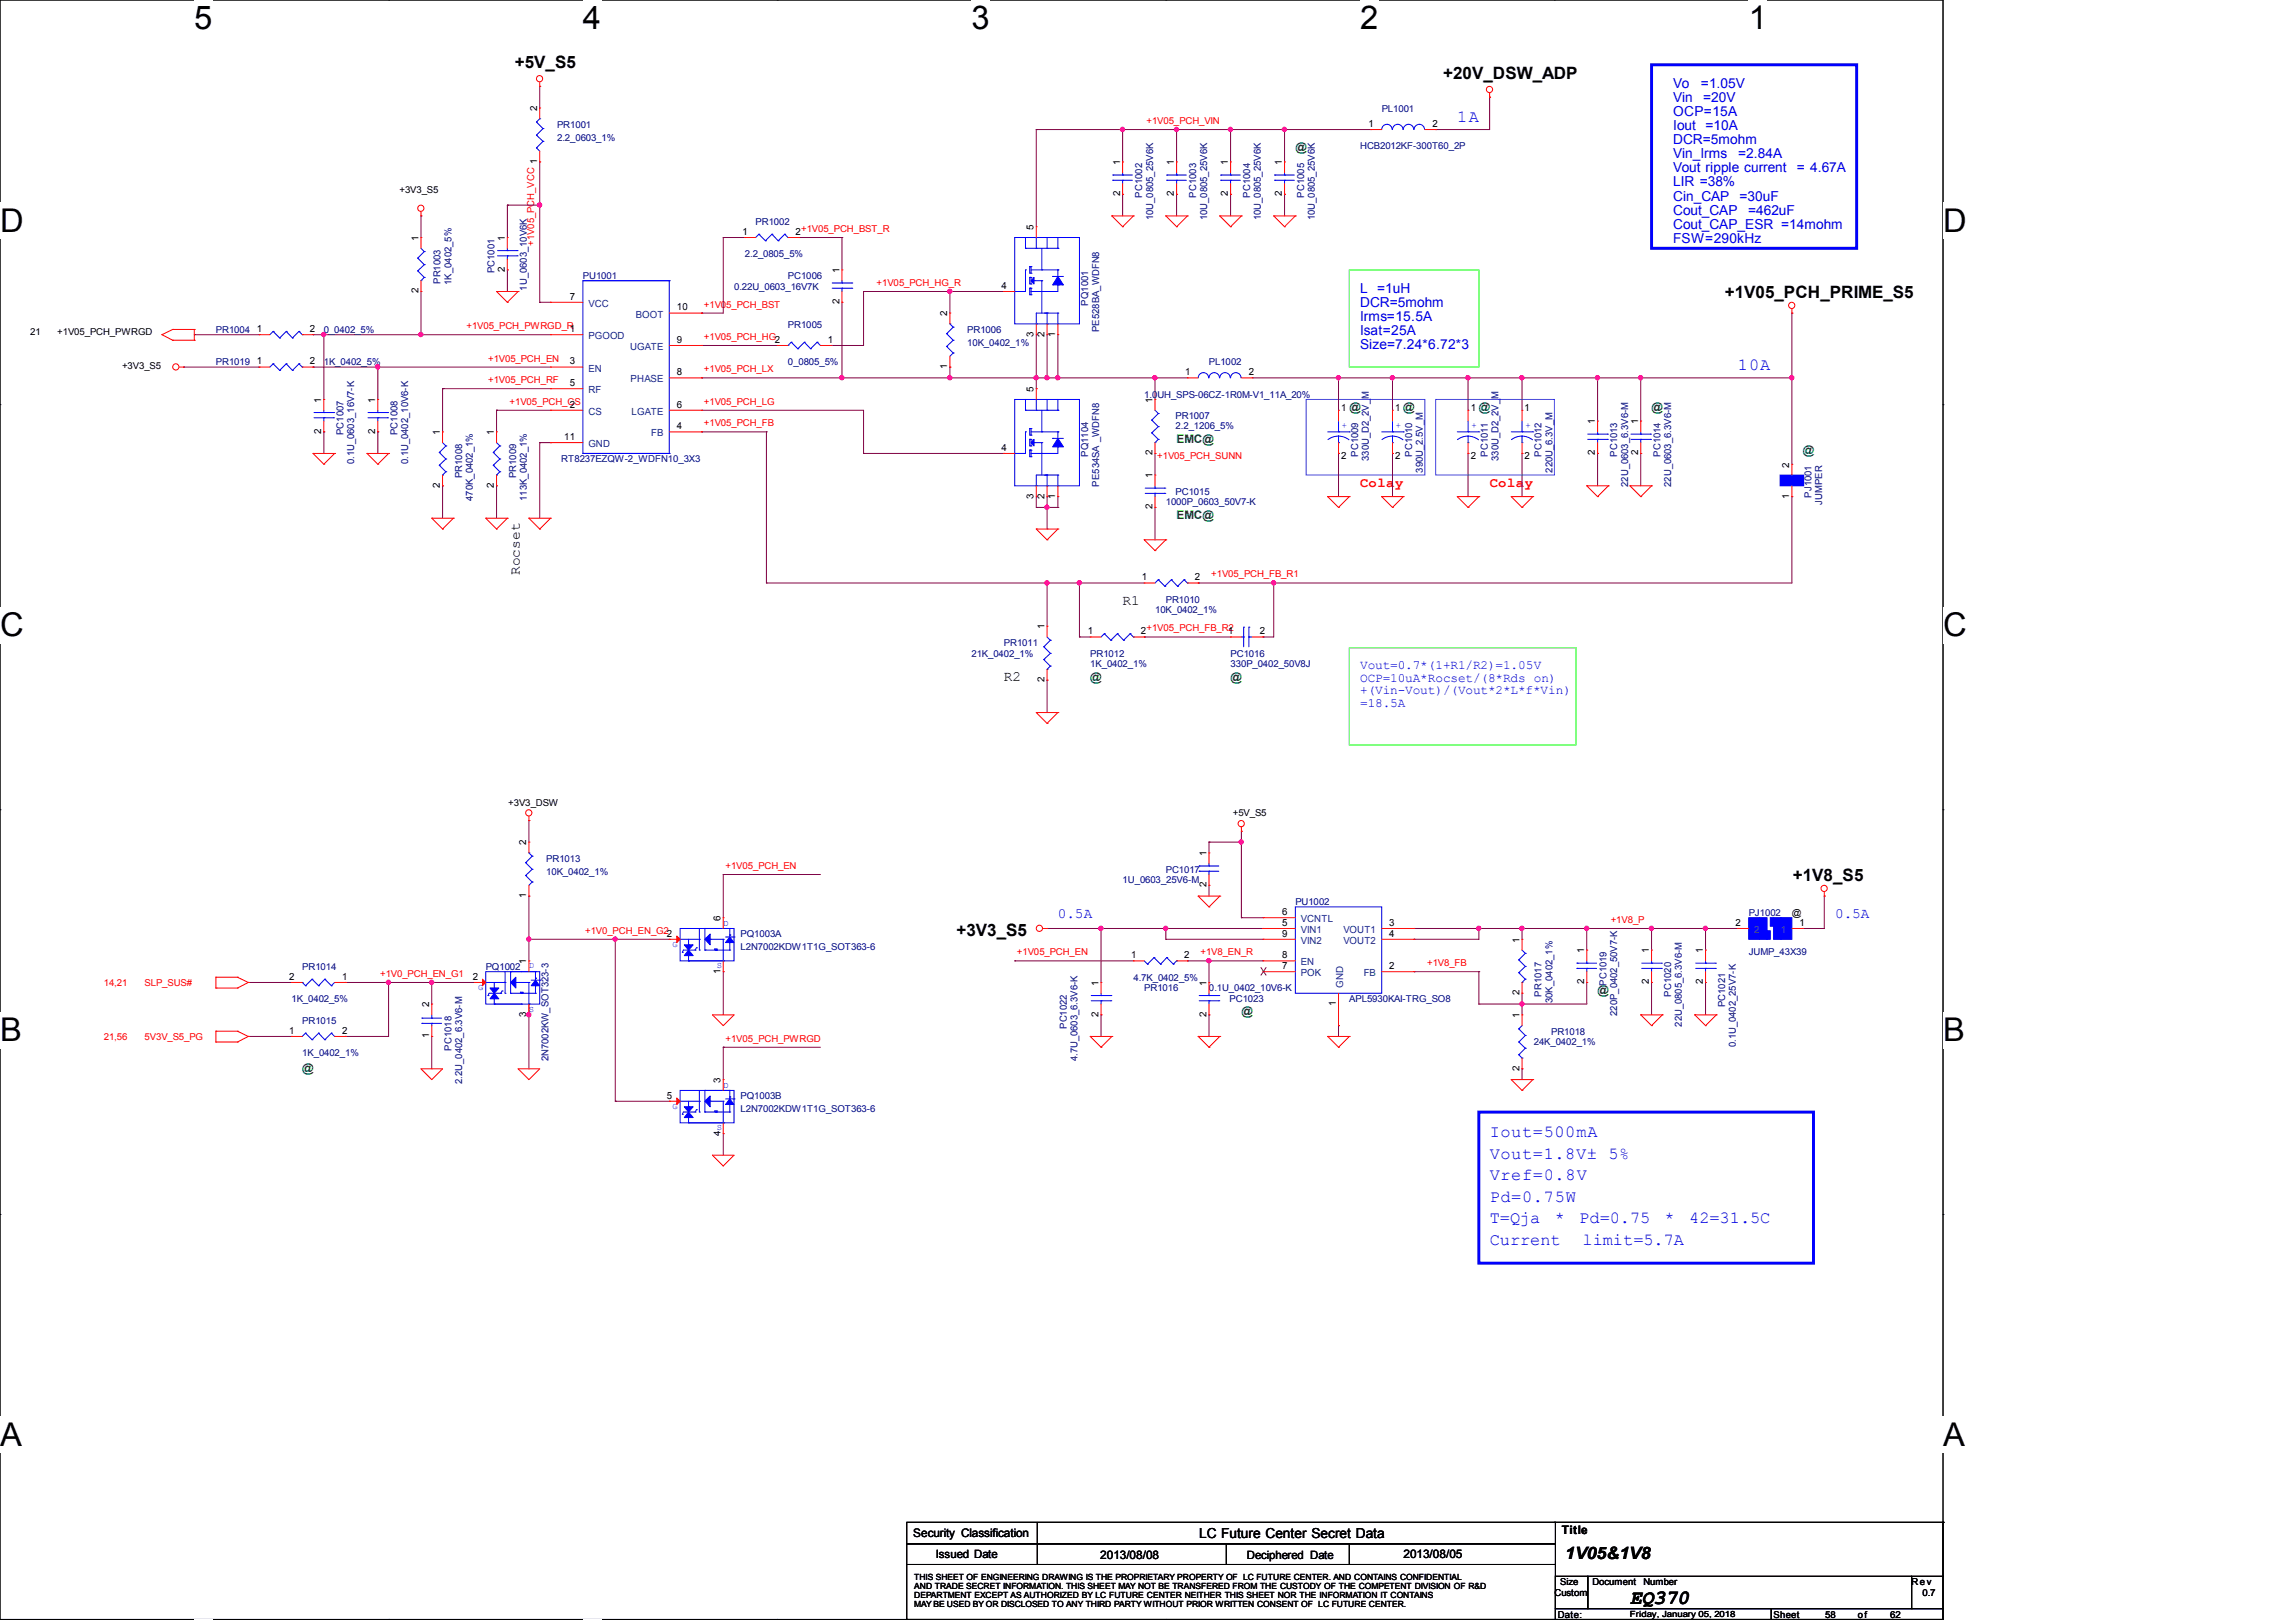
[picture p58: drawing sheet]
<svg xmlns="http://www.w3.org/2000/svg" width="297mm" height="210mm" viewBox="0 0 297 210" stroke-linecap="round" stroke-linejoin="round" font-family="sans-serif">
<defs><g id="words">
<g font-size="4.2">
<text x="25.1" y="3.8">5</text>
<text x="75.4" y="3.8">4</text>
<text x="125.7" y="3.8">3</text>
<text x="176" y="3.8">2</text>
<text x="226.3" y="3.8">1</text>
<text x="0" y="30">D</text>
<text x="251.5" y="30">D</text>
<text x="0" y="82.3">C</text>
<text x="251.5" y="82.3">C</text>
<text x="0" y="134.7">B</text>
<text x="251.5" y="134.7">B</text>
<text x="0" y="187.1">A</text>
<text x="251.5" y="187.1">A</text>
</g>
<text font-size="2.6" x="211" y="207.6">EQ370</text>
<g font-size="2.2">
<text x="66.6" y="8.8">+5V_S5</text>
<text x="186.8" y="10.2">+20V_DSW_ADP</text>
<text x="223.2" y="38.5">+1V05_PCH_PRIME_S5</text>
<text x="232" y="114">+1V8_S5</text>
<text x="123.8" y="121.1">+3V3_S5</text>
<text x="202.6" y="201.8">1V05&amp;1V8</text>
</g>
<g font-size="2.2" fill="#00f">
<text x="188.6" y="15.8">1A</text>
<text x="224.9" y="47.9">10A</text>
<text x="192.8" y="147.1">Iout=500mA</text>
<text x="192.8" y="149.9">Vout=1.8V± 5%</text>
<text x="192.8" y="152.7">Vref=0.8V</text>
<text x="192.8" y="155.5">Pd=0.75W</text>
<text x="192.8" y="161.1">Current</text>
<text x="192.8" y="158.3">T=Qja</text>
<text x="201.2" y="158.3">*</text>
<text x="204.4" y="158.3">Pd=0.75</text>
<text x="204.8" y="161.1">limit=5.7A</text>
<text x="215.4" y="158.3">*</text>
<text x="218.6" y="158.3">42=31.5C</text>
</g>
<g font-size="1.9">
<text x="67.3" y="74.3" transform="rotate(-90 67.3 74.3)">Rocset</text>
<text x="145.3" y="78.3">R1</text>
<text x="129.9" y="88.1">R2</text>
</g>
<g font-size="1.9" fill="#00f">
<text x="136.9" y="118.8">0.5A</text>
<text x="237.5" y="118.8">0.5A</text>
</g>
<g font-size="1.8" fill="#00f">
<text x="216.5" y="11.4">Vo</text>
<text x="220.1" y="11.4">=1.05V</text>
<text x="216.5" y="13.2">Vin</text>
<text x="216.5" y="15">OCP=15A</text>
<text x="216.5" y="16.8">Iout =10A</text>
<text x="220.4" y="13.2">=20V</text>
<text x="216.5" y="18.7">DCR=5mohm</text>
<text x="216.5" y="20.5">Vin_Irms</text>
<text x="216.5" y="22.3">Vout ripple current</text>
<text x="225" y="20.5">=2.84A</text>
<text x="232.5" y="22.3">= 4.67A</text>
<text x="216.5" y="24.1">LIR =38%</text>
<text x="216.5" y="26">Cin_CAP</text>
<text x="216.5" y="27.8">Cout_CAP</text>
<text x="216.5" y="29.6">Cout_CAP_ESR =14mohm</text>
<text x="225.1" y="26">=30uF</text>
<text x="226.2" y="27.8">=462uF</text>
<text x="216.5" y="31.4">FSW=290kHz</text>
<text x="176" y="37.9">L =1uH</text>
<text x="176" y="39.8">DCR=5mohm</text>
<text x="176" y="41.6">Irms=15.5A</text>
<text x="176" y="43.4">Isat=25A</text>
<text x="176" y="45.2">Size=7.24*6.72*3</text>
</g>
<g font-size="1.8" fill="#f00">
<text x="176" y="63">Colay</text>
<text x="192.8" y="63">Colay</text>
</g>
<text font-size="1.8" x="155.2" y="199">LC Future Center Secret Data</text>
<g font-size="1.7" fill="#00f">
<text x="176" y="86.5">Vout=0.7*(1+R1/R2)=1.05V</text>
<text x="176" y="88.2">OCP=10uA*Rocset/(8*Rds on)</text>
<text x="176" y="89.8">+(Vin-Vout)/(Vout*2*L*f*Vin)</text>
<text x="176" y="91.5">=18.5A</text>
</g>
<g font-size="1.5" fill="#008000">
<text x="167.6" y="19.6">@</text>
<text x="174.6" y="53.1">@</text>
<text x="181.6" y="53.1">@</text>
<text x="191.4" y="53.1">@</text>
<text x="213.7" y="53.1">@</text>
<text x="152.3" y="57.3">EMC@</text>
<text x="233.3" y="58.7">@</text>
<text x="152.3" y="67.1">EMC@</text>
<text x="141.1" y="88.1">@</text>
<text x="159.3" y="88.1">@</text>
<text x="160.7" y="131.4">@</text>
<text x="206.8" y="128.6">@</text>
<text x="39.1" y="138.8">@</text>
</g>
<g font-size="1.5">
<text x="118.2" y="198.9">Security Classification</text>
<text x="121.1" y="201.5">Issued Date</text>
<text x="142.4" y="201.7">2013/08/08</text>
<text x="161.4" y="201.7">Deciphered Date</text>
<text x="181.6" y="201.6">2013/08/05</text>
<text x="202.1" y="198.5">Title</text>
</g>
<g font-size="1.3">
<text x="177.1" y="16.4">1</text>
<text x="185.4" y="16.4">2</text>
<text x="96.1" y="30.4">1</text>
<text x="103" y="30.4">2</text>
<text x="73.7" y="38.8">7</text>
<text x="87.6" y="40.2">10</text>
<text x="129.6" y="37.4">4</text>
<text x="33.2" y="43">1</text>
<text x="33.2" y="47.2">1</text>
<text x="40.1" y="43">2</text>
<text x="40.1" y="47.2">2</text>
<text x="73.7" y="47.2">3</text>
<text x="73.7" y="43">1</text>
<text x="87.6" y="44.4">9</text>
<text x="100.3" y="44.4">2</text>
<text x="107.1" y="44.4">1</text>
<text x="73.7" y="52.7">2</text>
<text x="73.7" y="50">5</text>
<text x="87.6" y="52.7">6</text>
<text x="87.6" y="48.6">8</text>
<text x="153.4" y="48.6">1</text>
<text x="161.6" y="48.6">2</text>
<text x="173.6" y="53.2">1</text>
<text x="180.5" y="53.2">1</text>
<text x="190.3" y="53.2">1</text>
<text x="197.3" y="53.2">1</text>
<text x="73" y="56.9">11</text>
<text x="87.6" y="55.5">4</text>
<text x="129.6" y="58.3">4</text>
<text x="173.6" y="59.4">2</text>
<text x="180.5" y="59.4">2</text>
<text x="190.3" y="59.4">2</text>
<text x="197.3" y="59.4">2</text>
<text x="147.8" y="75.1">1</text>
<text x="154.6" y="75.1">2</text>
<text x="140.8" y="82.1">1</text>
<text x="147.7" y="82.1">2</text>
<text x="159" y="82.1">1</text>
<text x="163" y="82.1">2</text>
<text x="165.9" y="118.4">6</text>
<text x="165.9" y="119.8">5</text>
<text x="179.8" y="119.8">3</text>
<text x="224.6" y="119.8">2</text>
<text x="232.9" y="119.8">1</text>
<text x="86.3" y="121.2">2</text>
<text x="146.4" y="124">1</text>
<text x="153.2" y="124">2</text>
<text x="165.9" y="121.2">9</text>
<text x="165.9" y="124">8</text>
<text x="165.9" y="125.4">7</text>
<text x="179.8" y="125.4">2</text>
<text x="179.8" y="121.2">4</text>
<text x="37.4" y="126.8">2</text>
<text x="44.3" y="126.8">1</text>
<text x="61.2" y="126.8">2</text>
<text x="37.4" y="133.8">1</text>
<text x="44.3" y="133.8">2</text>
<text x="86.3" y="142.2">5</text>
</g>
<g font-size="1.3" fill="#004080">
<text x="76.2" y="39.7">VCC</text>
<text x="82.3" y="41.1">BOOT</text>
<text x="76.2" y="43.9">PGOOD</text>
<text x="81.5" y="45.3">UGATE</text>
<text x="76.2" y="48.1">EN</text>
<text x="76.2" y="53.7">CS</text>
<text x="76.2" y="50.9">RF</text>
<text x="81.6" y="49.5">PHASE</text>
<text x="81.7" y="53.7">LGATE</text>
<text x="76.2" y="57.9">GND</text>
<text x="84.3" y="56.5">FB</text>
<text x="168.4" y="119.3">VCNTL</text>
<text x="168.4" y="122.1">VIN2</text>
<text x="168.4" y="124.9">EN</text>
<text x="168.4" y="120.7">VIN1</text>
<text x="173.9" y="122.1">VOUT2</text>
<text x="173.9" y="120.7">VOUT1</text>
<text x="227" y="120.7">2</text>
<text x="230.5" y="120.7">1</text>
<text x="168.4" y="126.3">POK</text>
<text x="176.5" y="126.3">FB</text>
</g>
<g font-size="1.2">
<text x="69.5" y="14.4" transform="rotate(-90 69.5 14.4)">2</text>
<text x="69.5" y="21.2" transform="rotate(-90 69.5 21.2)">1</text>
<text x="144.9" y="21.4" transform="rotate(-90 144.9 21.4)">1</text>
<text x="151.9" y="21.4" transform="rotate(-90 151.9 21.4)">1</text>
<text x="158.9" y="21.4" transform="rotate(-90 158.9 21.4)">1</text>
<text x="165.9" y="21.4" transform="rotate(-90 165.9 21.4)">1</text>
<text x="51.7" y="25">+3V3_S5</text>
<text x="133.8" y="29.8" transform="rotate(-90 133.8 29.8)">5</text>
<text x="144.9" y="25.4" transform="rotate(-90 144.9 25.4)">2</text>
<text x="151.9" y="25.4" transform="rotate(-90 151.9 25.4)">2</text>
<text x="158.9" y="25.4" transform="rotate(-90 158.9 25.4)">2</text>
<text x="165.9" y="25.4" transform="rotate(-90 165.9 25.4)">2</text>
<text x="54.1" y="31.2" transform="rotate(-90 54.1 31.2)">1</text>
<text x="65.3" y="35.2" transform="rotate(-90 65.3 35.2)">2</text>
<text x="65.3" y="31.2" transform="rotate(-90 65.3 31.2)">1</text>
<text x="108.6" y="35.3" transform="rotate(-90 108.6 35.3)">1</text>
<text x="54.1" y="38" transform="rotate(-90 54.1 38)">2</text>
<text x="108.6" y="39.4" transform="rotate(-90 108.6 39.4)">2</text>
<text x="122.6" y="40.9" transform="rotate(-90 122.6 40.9)">2</text>
<text x="3.9" y="43.3">21</text>
<text x="7.4" y="43.3">+1V05_PCH_PWRGD</text>
<text x="15.8" y="47.8">+3V3_S5</text>
<text x="122.6" y="47.8" transform="rotate(-90 122.6 47.8)">1</text>
<text x="133.8" y="43.6" transform="rotate(-90 133.8 43.6)">3</text>
<text x="135.2" y="43.6" transform="rotate(-90 135.2 43.6)">2</text>
<text x="136.6" y="43.6" transform="rotate(-90 136.6 43.6)">1</text>
<text x="41.6" y="52.1" transform="rotate(-90 41.6 52.1)">1</text>
<text x="48.6" y="52.1" transform="rotate(-90 48.6 52.1)">1</text>
<text x="133.8" y="50.7" transform="rotate(-90 133.8 50.7)">5</text>
<text x="149.1" y="52.1" transform="rotate(-90 149.1 52.1)">1</text>
<text x="41.6" y="56.1" transform="rotate(-90 41.6 56.1)">2</text>
<text x="48.6" y="56.1" transform="rotate(-90 48.6 56.1)">2</text>
<text x="56.9" y="56.3" transform="rotate(-90 56.9 56.3)">1</text>
<text x="63.9" y="56.3" transform="rotate(-90 63.9 56.3)">1</text>
<text x="149.1" y="58.9" transform="rotate(-90 149.1 58.9)">2</text>
<text x="206.4" y="58.9" transform="rotate(-90 206.4 58.9)">2</text>
<text x="206.4" y="54.9" transform="rotate(-90 206.4 54.9)">1</text>
<text x="212" y="58.9" transform="rotate(-90 212 58.9)">2</text>
<text x="212" y="54.9" transform="rotate(-90 212 54.9)">1</text>
<text x="56.9" y="63.1" transform="rotate(-90 56.9 63.1)">2</text>
<text x="63.9" y="63.1" transform="rotate(-90 63.9 63.1)">2</text>
<text x="133.8" y="64.5" transform="rotate(-90 133.8 64.5)">3</text>
<text x="135.2" y="64.5" transform="rotate(-90 135.2 64.5)">2</text>
<text x="136.6" y="64.5" transform="rotate(-90 136.6 64.5)">1</text>
<text x="149.1" y="65.9" transform="rotate(-90 149.1 65.9)">2</text>
<text x="149.1" y="61.9" transform="rotate(-90 149.1 61.9)">1</text>
<text x="231.6" y="64.5" transform="rotate(-90 231.6 64.5)">1</text>
<text x="231.6" y="60.5" transform="rotate(-90 231.6 60.5)">2</text>
<text x="135.2" y="81.4" transform="rotate(-90 135.2 81.4)">1</text>
<text x="135.2" y="88.3" transform="rotate(-90 135.2 88.3)">2</text>
<text x="65.8" y="104.2">+3V3_DSW</text>
<text x="159.5" y="105.6">+5V_S5</text>
<text x="68.1" y="109.4" transform="rotate(-90 68.1 109.4)">2</text>
<text x="156.1" y="110.8" transform="rotate(-90 156.1 110.8)">1</text>
<text x="68.1" y="116.2" transform="rotate(-90 68.1 116.2)">1</text>
<text x="93.3" y="119.2" transform="rotate(-90 93.3 119.2)">6</text>
<text x="156.1" y="114.8" transform="rotate(-90 156.1 114.8)">2</text>
<text x="231.9" y="118.5">@</text>
<text x="68.1" y="124.8" transform="rotate(-90 68.1 124.8)">1</text>
<text x="93.3" y="126" transform="rotate(-90 93.3 126)">1</text>
<text x="196.6" y="122" transform="rotate(-90 196.6 122)">1</text>
<text x="205" y="123.4" transform="rotate(-90 205 123.4)">1</text>
<text x="213.4" y="123.4" transform="rotate(-90 213.4 123.4)">1</text>
<text x="220.4" y="123.4" transform="rotate(-90 220.4 123.4)">1</text>
<text x="55.5" y="130.3" transform="rotate(-90 55.5 130.3)">2</text>
<text x="68.1" y="131.6" transform="rotate(-90 68.1 131.6)">3</text>
<text x="142.1" y="131.6" transform="rotate(-90 142.1 131.6)">2</text>
<text x="142.1" y="127.6" transform="rotate(-90 142.1 127.6)">1</text>
<text x="156.1" y="131.6" transform="rotate(-90 156.1 131.6)">2</text>
<text x="156.1" y="127.6" transform="rotate(-90 156.1 127.6)">1</text>
<text x="172.9" y="130.2" transform="rotate(-90 172.9 130.2)">1</text>
<text x="196.6" y="131.7" transform="rotate(-90 196.6 131.7)">1</text>
<text x="196.6" y="128.8" transform="rotate(-90 196.6 128.8)">2</text>
<text x="205" y="127.4" transform="rotate(-90 205 127.4)">2</text>
<text x="213.4" y="127.4" transform="rotate(-90 213.4 127.4)">2</text>
<text x="220.4" y="127.4" transform="rotate(-90 220.4 127.4)">2</text>
<text x="55.5" y="134.4" transform="rotate(-90 55.5 134.4)">1</text>
<text x="93.3" y="140.1" transform="rotate(-90 93.3 140.1)">3</text>
<text x="196.6" y="138.6" transform="rotate(-90 196.6 138.6)">2</text>
<text x="93.3" y="146.9" transform="rotate(-90 93.3 146.9)">4</text>
<text x="201.2" y="206.5">Custom</text>
<text x="201.6" y="209.3">Date:</text>
<text x="201.9" y="205.1">Size</text>
<text x="206.1" y="205.1">Document</text>
<text x="212.7" y="205.1">Number</text>
<text x="229.5" y="209.3">Sheet</text>
<text x="236.2" y="209.3">58</text>
<text x="240.4" y="209.3">of</text>
<text x="244.6" y="209.3">62</text>
<text x="247.4" y="205.1">Rev</text>
<text x="248.8" y="206.5">0.7</text>
</g>
<g font-size="1.2" fill="#000080">
<text x="72.1" y="16.5">PR1001</text>
<text x="178.8" y="14.4">PL1001</text>
<text x="72.1" y="18.2">2.2_0603_1%</text>
<text x="176" y="19.3">HCB2012KF-300T60_2P</text>
<text x="97.8" y="29.1">PR1002</text>
<text x="147.8" y="25.6" transform="rotate(-90 147.8 25.6)">PC1002</text>
<text x="149.2" y="28.5" transform="rotate(-90 149.2 28.5)">10U_0805_25V6K</text>
<text x="154.8" y="25.6" transform="rotate(-90 154.8 25.6)">PC1003</text>
<text x="156.2" y="28.5" transform="rotate(-90 156.2 28.5)">10U_0805_25V6K</text>
<text x="161.8" y="25.6" transform="rotate(-90 161.8 25.6)">PC1004</text>
<text x="163.2" y="28.5" transform="rotate(-90 163.2 28.5)">10U_0805_25V6K</text>
<text x="168.8" y="25.6" transform="rotate(-90 168.8 25.6)">PC1005</text>
<text x="170.2" y="28.5" transform="rotate(-90 170.2 28.5)">10U_0805_25V6K</text>
<text x="64" y="35.3" transform="rotate(-90 64 35.3)">PC1001</text>
<text x="96.4" y="33.3">2.2_0805_5%</text>
<text x="57" y="36.7" transform="rotate(-90 57 36.7)">PR1003</text>
<text x="58.4" y="36.9" transform="rotate(-90 58.4 36.9)">1K_0402_5%</text>
<text x="68.2" y="37.6" transform="rotate(-90 68.2 37.6)">1U_0603_10V6K</text>
<text x="75.4" y="36.1">PU1001</text>
<text x="95" y="37.5">0.22U_0603_16V7K</text>
<text x="102" y="36.1">PC1006</text>
<text x="140.8" y="39.5" transform="rotate(-90 140.8 39.5)">PQ1001</text>
<text x="27.9" y="43.1">PR1004</text>
<text x="27.9" y="47.2">PR1019</text>
<text x="41.9" y="43.1">0_0402_5%</text>
<text x="41.9" y="47.2">1K_0402_5%</text>
<text x="102" y="47.2">0_0805_5%</text>
<text x="102" y="42.4">PR1005</text>
<text x="125.2" y="43.1">PR1006</text>
<text x="125.2" y="44.7">10K_0402_1%</text>
<text x="142.2" y="43" transform="rotate(-90 142.2 43)">PE528BA_WDFN8</text>
<text x="156.5" y="47.2">PL1002</text>
<text x="148.1" y="51.4">1.0UH_SPS-06CZ-1R0M-V1_11A_20%</text>
<text x="44.4" y="56.3" transform="rotate(-90 44.4 56.3)">PC1007</text>
<text x="51.4" y="56.3" transform="rotate(-90 51.4 56.3)">PC1008</text>
<text x="72.6" y="59.8">RT8237EZQW-2_WDFN10_3X3</text>
<text x="140.8" y="59.1" transform="rotate(-90 140.8 59.1)">PQ1104</text>
<text x="152.1" y="55.5">2.2_1206_5%</text>
<text x="152.1" y="54.2">PR1007</text>
<text x="175.8" y="59.1" transform="rotate(-90 175.8 59.1)">PC1009</text>
<text x="177.2" y="59.6" transform="rotate(-90 177.2 59.6)">330U_D2_2V_M</text>
<text x="182.7" y="59.1" transform="rotate(-90 182.7 59.1)">PC1010</text>
<text x="192.5" y="59.1" transform="rotate(-90 192.5 59.1)">PC1011</text>
<text x="193.9" y="59.6" transform="rotate(-90 193.9 59.6)">330U_D2_2V_M</text>
<text x="199.5" y="59.1" transform="rotate(-90 199.5 59.1)">PC1012</text>
<text x="209.3" y="59.1" transform="rotate(-90 209.3 59.1)">PC1013</text>
<text x="214.9" y="59.1" transform="rotate(-90 214.9 59.1)">PC1014</text>
<text x="45.8" y="60.1" transform="rotate(-90 45.8 60.1)">0.1U_0603_16V7-K</text>
<text x="52.8" y="60.1" transform="rotate(-90 52.8 60.1)">0.1U_0402_10V6-K</text>
<text x="59.8" y="61.9" transform="rotate(-90 59.8 61.9)">PR1008</text>
<text x="61.2" y="64.8" transform="rotate(-90 61.2 64.8)">470K_0402_1%</text>
<text x="66.8" y="61.9" transform="rotate(-90 66.8 61.9)">PR1009</text>
<text x="68.2" y="64.8" transform="rotate(-90 68.2 64.8)">113K_0402_1%</text>
<text x="142.2" y="63" transform="rotate(-90 142.2 63)">PE534SA _WDFN8</text>
<text x="150.9" y="65.4">1000P_0603_50V7-K</text>
<text x="152.1" y="64">PC1015</text>
<text x="184.1" y="61.2" transform="rotate(-90 184.1 61.2)">390U_2.5V_M</text>
<text x="200.9" y="61.2" transform="rotate(-90 200.9 61.2)">220U_6.3V_M</text>
<text x="210.7" y="63" transform="rotate(-90 210.7 63)">22U_0603_6.3V6-M</text>
<text x="216.3" y="63" transform="rotate(-90 216.3 63)">22U_0603_6.3V6-M</text>
<text x="234.4" y="64.4" transform="rotate(-90 234.4 64.4)">PJ1001</text>
<text x="235.8" y="65.4" transform="rotate(-90 235.8 65.4)">JUMPER</text>
<text x="150.9" y="78">PR1010</text>
<text x="129.9" y="83.6">PR1011</text>
<text x="149.5" y="79.4">10K_0402_1%</text>
<text x="125.7" y="85">21K_0402_1%</text>
<text x="141.1" y="86.4">1K_0402_1%</text>
<text x="141.1" y="85">PR1012</text>
<text x="159.3" y="85">PC1016</text>
<text x="159.3" y="86.4">330P_0402_50V8J</text>
<text x="70.7" y="111.5">PR1013</text>
<text x="70.7" y="113.2">10K_0402_1%</text>
<text x="150.9" y="112.9">PC1017</text>
<text x="145.3" y="114.3">1U_0603_25V6-M</text>
<text x="167.6" y="117.1">PU1002</text>
<text x="226.3" y="118.5">PJ1002</text>
<text x="39.1" y="125.5">PR1014</text>
<text x="62.9" y="125.5">PQ1002</text>
<text x="95.8" y="121.3">PQ1003A</text>
<text x="95.8" y="123">L2N7002KDW1T1G_SOT363-6</text>
<text x="226.3" y="123.5">JUMP_43X39</text>
<text x="37.7" y="129.7">1K_0402_5%</text>
<text x="146.7" y="126.9">4.7K_0402_5%</text>
<text x="148.1" y="128.3">PR1016</text>
<text x="156.5" y="128.3">0.1U_0402_10V6-K</text>
<text x="159.1" y="129.7">PC1023</text>
<text x="174.6" y="129.7">APL5930KAI-TRG_SO8</text>
<text x="199.5" y="128.9" transform="rotate(-90 199.5 128.9)">PR1017</text>
<text x="200.9" y="129.8" transform="rotate(-90 200.9 129.8)">30K_0402_1%</text>
<text x="207.9" y="127.5" transform="rotate(-90 207.9 127.5)">PC1019</text>
<text x="209.3" y="131.4" transform="rotate(-90 209.3 131.4)">220P_0402_50V7-K</text>
<text x="216.3" y="128.9" transform="rotate(-90 216.3 128.9)">PC1020</text>
<text x="223.3" y="130.3" transform="rotate(-90 223.3 130.3)">PC1021</text>
<text x="39.1" y="132.5">PR1015</text>
<text x="39.1" y="136.7">1K_0402_1%</text>
<text x="58.4" y="135.9" transform="rotate(-90 58.4 135.9)">PC1018</text>
<text x="71" y="137.3" transform="rotate(-90 71 137.3)">2N7002KW_SOT323-3</text>
<text x="138" y="133.1" transform="rotate(-90 138 133.1)">PC1022</text>
<text x="139.4" y="137.3" transform="rotate(-90 139.4 137.3)">4.7U_0603_6.3V6-K</text>
<text x="198.5" y="135.3">24K_0402_1%</text>
<text x="200.7" y="133.9">PR1018</text>
<text x="217.7" y="132.8" transform="rotate(-90 217.7 132.8)">22U_0805_6.3V6-M</text>
<text x="224.7" y="135.5" transform="rotate(-90 224.7 135.5)">0.1U_0402_25V7-K</text>
<text x="59.8" y="140.3" transform="rotate(-90 59.8 140.3)">2.2U_0402_6.3V6-M</text>
<text x="95.8" y="142.2">PQ1003B</text>
<text x="95.8" y="143.9">L2N7002KDW1T1G_SOT363-6</text>
</g>
<g font-size="1.2" fill="#f00">
<text x="148.4" y="16">+1V05_PCH_VIN</text>
<text x="69.1" y="31.8" transform="rotate(-90 69.1 31.8)">+1V05_PCH_VCC</text>
<text x="103.7" y="30">+1V05_PCH_BST_R</text>
<text x="91.1" y="39.8">+1V05_PCH_BST</text>
<text x="113.4" y="37">+1V05_PCH_HG_R</text>
<text x="60.4" y="42.6">+1V05_PCH_PWRGD_R</text>
<text x="63.2" y="46.8">+1V05_PCH_EN</text>
<text x="91.1" y="44">+1V05_PCH_HG</text>
<text x="63.2" y="49.6">+1V05_PCH_RF</text>
<text x="66" y="52.4">+1V05_PCH_CS</text>
<text x="91.1" y="52.4">+1V05_PCH_LG</text>
<text x="91.1" y="48.2">+1V05_PCH_LX</text>
<text x="91.1" y="55.2">+1V05_PCH_FB</text>
<text x="149.8" y="59.4">+1V05_PCH_SUNN</text>
<text x="156.8" y="74.7">+1V05_PCH_FB_R1</text>
<text x="148.4" y="81.7">+1V05_PCH_FB_R2</text>
<text x="93.9" y="112.4">+1V05_PCH_EN</text>
<text x="208.4" y="119.4">+1V8_P</text>
<text x="75.7" y="120.8">+1V0_PCH_EN_G2</text>
<text x="131.6" y="123.6">+1V05_PCH_EN</text>
<text x="155.4" y="123.6">+1V8_EN_R</text>
<text x="184.7" y="125">+1V8_FB</text>
<text x="13.4" y="127.6">14,21</text>
<text x="18.7" y="127.6">SLP_SUS#</text>
<text x="49.2" y="126.4">+1V0_PCH_EN_G1</text>
<text x="13.4" y="134.6">21,56</text>
<text x="18.7" y="134.6">5V3V_S5_PG</text>
<text x="93.9" y="134.8">+1V05_PCH_PWRGD</text>
</g>
<text font-size="1.2" fill="#004080" x="173.8" y="127.8" transform="rotate(-90 173.8 127.8)">GND</text>
<g font-size="1.1" fill="#00f">
<text x="173.6" y="55.3">+</text>
<text x="180.6" y="55.3">+</text>
<text x="190.4" y="55.3">+</text>
<text x="197.4" y="55.3">+</text>
<text x="93.6" y="119.8">D</text>
<text x="68.5" y="125.3">D</text>
<text x="87" y="122.5">G</text>
<text x="92.7" y="125.3">S</text>
<text x="61.9" y="128.1">G</text>
<text x="68.5" y="130.9">S</text>
<text x="87" y="143.5">G</text>
<text x="93.6" y="140.8">D</text>
<text x="92.7" y="146.3">S</text>
</g>
<g font-size="1.1">
<text x="118.3" y="205.6">AND TRADE SECRET INFORMATION. THIS SHEET MAY NOT BE TRANSFERED FROM THE CUSTODY OF THE COMPETENT DIVISION OF R&amp;D</text>
<text x="118.3" y="206.8">DEPARTMENT EXCEPT AS AUTHORIZED BY LC FUTURE CENTER NEITHER THIS SHEET NOR THE INFORMATION IT CONTAINS</text>
<text x="118.3" y="207.9">MAY BE USED BY OR DISCLOSED TO ANY THIRD PARTY WITHOUT PRIOR WRITTEN CONSENT OF LC FUTURE CENTER.</text>
<text x="118.3" y="204.5">THIS SHEET OF ENGINEERING DRAWING IS THE PROPRIETARY PROPERTY OF LC FUTURE CENTER. AND CONTAINS CONFIDENTIAL</text>
<text x="210.9" y="209.2">Friday, January 05, 2018</text>
</g>
</g></defs>
<path d="M0 0h251.4v209.5h-251.4z" fill="none" stroke="#000" stroke-width=".13"/>
<g fill="#fff">
<path d="M25.1 0h2.4v4.7h-2.4z"/>
<path d="M25.1 209.5h2.4v.5h-2.4z"/>
</g>
<path d="M50.3 0h.1M50.3 209.5h.1" fill="none" stroke="#000" stroke-width=".13"/>
<g fill="#fff">
<path d="M75.4 0h2.4v4.7h-2.4z"/>
<path d="M75.4 209.5h2.4v.5h-2.4z"/>
</g>
<path d="M100.6 0h.1M100.6 209.5h.1" fill="none" stroke="#000" stroke-width=".13"/>
<g fill="#fff">
<path d="M125.7 0h2.4v4.7h-2.4z"/>
<path d="M125.7 209.5h2.4v.5h-2.4z"/>
</g>
<path d="M150.9 0h.1M150.9 209.5h.1" fill="none" stroke="#000" stroke-width=".13"/>
<g fill="#fff">
<path d="M176 0h2.4v4.7h-2.4z"/>
<path d="M176 209.5h2.4v.5h-2.4z"/>
</g>
<path d="M201.2 0h.1M201.2 209.5h.1" fill="none" stroke="#000" stroke-width=".13"/>
<g fill="#fff">
<path d="M226.3 0h2.4v4.7h-2.4z"/>
<path d="M226.3 209.5h2.4v.5h-2.4z"/>
<path d="M0 26.2h3v4.7h-3z"/>
<path d="M251.5 26.2h3v4.7h-3z"/>
<path d="M0 78.5h3v4.8h-3z"/>
<path d="M251.5 78.5h3v4.8h-3z"/>
</g>
<path d="M0 52.4h.1M251.4 52.4h.1" fill="none" stroke="#000" stroke-width=".13"/>
<g fill="#fff">
<path d="M0 130.9h2.8v4.8h-2.8z"/>
<path d="M251.5 130.9h2.8v4.8h-2.8z"/>
</g>
<path d="M0 104.8h.1M251.4 104.8h.1" fill="none" stroke="#000" stroke-width=".13"/>
<g fill="#fff">
<path d="M-.1 183.3h2.9v4.7h-2.9z"/>
<path d="M251.4 183.3h2.9v4.7h-2.9z"/>
</g>
<g fill="none" stroke="#000" stroke-width=".13">
<path d="M0 157.1h.1M251.4 157.1h.1M117.3 197h84v2.8h-84zM117.3 199.8h84v2.6h-84zM134.2 199.8h.1M134.2 197v5.4M158.7 199.8v2.6M174.6 199.8v2.6M201.2 197h50.2M251.4 197h.1M251.4 197v7M117.3 202.4h84v7.1h-84z"/>
<path d="M134.2 202.4h.1M158.7 202.4h.1M174.6 202.4h.1M201.3 208.1h27.9v1.4h-27.9zM201.3 204h4.2v4.1h-4.2zM205.5 204h41.9v4.1h-41.9zM229.2 208.1h22.2v1.4h-22.2zM247.4 204h4v4.1h-4z"/>
</g>
<path d="M169 51.7h15.4v9.8h-15.4zM185.8 51.7h15.4v9.8h-15.4z" fill="none" stroke="#0080ff" stroke-width=".13"/>
<path d="M213.7 8.4h26.6v23.7h-26.6zM191.4 143.9h43.3v19.5h-43.3z" fill="none" stroke="#00f" stroke-width=".38"/>
<path d="M174.6 34.9h16.8v12.6h-16.8zM174.6 83.8h29.4v12.6h-29.4z" fill="none" stroke="#0f0" stroke-width=".13"/>
<g fill="none" stroke="#800040" stroke-width=".13">
<path d="M69.8 11.2h.1M69.8 11.2v2.8M134.1 16.8h.1M134.1 16.8v12.5M134.1 16.8h43.3M145.3 16.8h.1M145.3 16.8v4.2M152.3 16.8h.1M152.3 16.8v4.2M159.3 16.8h.1M159.3 16.8v4.2M166.2 16.8h.1"/>
<path d="M166.2 16.8v4.2M185.8 16.8h.1M192.8 12.6h.1M192.8 12.6v4.2h-7M54.5 27.9h.1M54.5 37.7h.1M54.5 27.9v2.8M54.5 37.7v5.6M65.7 26.5h.1M65.7 34.9h.1M65.7 26.5v4.2M65.7 34.9v2.8"/>
<path d="M65.7 26.5h4.1M69.8 21h.1M69.8 39.1h.1M69.8 26.5h.1M69.8 21v18.1M69.8 39.1h1.4M93.6 30.7h.1M93.6 30.7v9.8h-2.8M93.6 30.7h2.8M103.4 30.7h.1M103.4 30.7h5.6M109 30.7h.1"/>
<path d="M109 39.1h.1M109 30.7v4.2M109 39.1v9.8M111.8 37.7h.1M111.8 37.7v7h-4.2M111.8 37.7h18.1M122.9 37.7h.1M122.9 37.7v2.8M129.9 37.7h.1M145.3 25.1h.1M145.3 25.1v2.8M152.3 25.1h.1"/>
<path d="M152.3 25.1v2.8M159.3 25.1h.1M159.3 25.1v2.8M166.2 25.1h.1M166.2 25.1v2.8M23.7 47.5h9.8M23.7 47.5h.1M25.1 43.3h8.4M25.1 43.3h.1M40.5 43.3h.1M40.5 47.5h.1M40.5 43.3h30.7"/>
<path d="M40.5 47.5h30.7M41.9 43.3h.1M41.9 55.9h.1M41.9 43.3v8.4M41.9 55.9v2.8M48.9 47.5h.1M48.9 55.9h.1M48.9 47.5v4.2M48.9 55.9v2.8M54.5 43.3h.1M57.3 50.3h.1M57.3 50.3v5.6"/>
<path d="M57.3 50.3h13.9M64.3 53.1h.1M64.3 53.1v2.8M64.3 53.1h6.9M69.8 57.3h.1M69.8 57.3v9.8M69.8 57.3h1.4M90.8 44.7h.1M90.8 53.1h.1M90.8 55.9h.1M90.8 40.5h.1M90.8 48.9h.1"/>
<path d="M90.8 55.9h8.4M90.8 44.7h9.8M90.8 48.9h62.9M90.8 53.1h21v5.6M99.2 55.9h.1M99.2 55.9v19.5M107.6 44.7h.1M109 48.9h.1M111.8 58.7h18.1M111.8 58.7h.1M122.9 48.9h.1M122.9 47.5h.1"/>
<path d="M122.9 47.5v1.4M134.1 50.3h.1M134.1 48.9h.1M134.1 43.3v7M135.5 48.9h.1M135.5 43.3v5.6M136.9 48.9h.1M136.9 43.3v5.6M149.5 58.7h.1M149.5 48.9h.1M149.5 48.9v2.8M149.5 58.7v2.8"/>
<path d="M162 48.9h69.9M173.2 48.9h.1M173.2 58.7h.1M173.2 48.9v4.2M173.2 58.7v5.6M180.2 48.9h.1M180.2 58.7h.1M180.2 48.9v4.2M180.2 58.7v5.6M190 58.7h.1M190 48.9h.1M190 48.9v4.2"/>
<path d="M190 58.7v5.6M197 48.9h.1M197 58.7h.1M197 48.9v4.2M197 58.7v5.6M206.7 48.9h.1M206.7 58.7h.1M206.7 48.9v5.6M206.7 58.7v4.2M212.3 48.9h.1M212.3 58.7h.1M212.3 48.9v5.6"/>
<path d="M212.3 58.7v4.2M231.9 40.5h.1M231.9 48.9h.1M231.9 40.5v19.6M57.3 62.9h.1M57.3 62.9v4.2M64.3 62.9h.1M64.3 62.9v4.2M99.2 75.4h48.9M99.2 75.4h.1M134.1 65.7h.1M134.1 64.3v1.4"/>
<path d="M134.1 65.7h2.8M135.5 75.4h.1M135.5 65.7h.1M135.5 68.5h.1M135.5 64.3h.1M135.5 64.3v4.2M135.5 75.4v5.6M136.9 65.7h.1M136.9 64.3h.1M136.9 64.3v1.4M139.7 75.4h.1M139.7 75.4v7"/>
<path d="M149.5 65.7h.1M149.5 65.7v4.1M155.1 75.4h.1M164.8 75.4h.1M164.8 75.4v7h-1.4M231.9 64.3h.1M231.9 64.3v11.1h-76.8M135.5 88h.1M135.5 88v4.2M139.7 82.4h.1M139.7 82.4h1.4M148.1 82.4h.1"/>
<path d="M148.1 82.4h11.2M163.4 82.4h.1M68.5 106.2h.1M68.5 115.9h.1M68.5 106.2v2.8M68.5 115.9v8.4M93.6 113.2h.1M93.6 113.2v5.5M93.6 113.2h12.6M156.5 114.5h.1M156.5 109h.1M156.5 109v1.4"/>
<path d="M156.5 114.5v1.4M156.5 109h4.1M160.6 109h.1M160.6 118.7h.1M160.6 107.6h.1M160.6 107.6v11.1M160.6 118.7h2.8M236.1 115.9h.1M236.1 115.9v4.2h-2.8M32.1 134.1h.1M32.1 127.1h.1M32.1 134.1h5.6"/>
<path d="M32.1 127.1h5.6M44.7 127.1h.1M44.7 134.1h.1M44.7 127.1h16.8M50.3 127.1h.1M50.3 127.1v7h-5.6M55.9 134.1h.1M55.9 127.1h.1M55.9 127.1v2.8M55.9 134.1v4.2M68.5 121.5h.1M68.5 129.9h.1"/>
<path d="M68.5 131.3h.1M68.5 129.9v8.4M68.5 121.5h18.1M79.6 121.5h.1M79.6 121.5v21M93.6 125.7h.1M93.6 135.5h.1M93.6 125.7v5.6M93.6 135.5v4.2M93.6 135.5h12.6M131.3 124.3h.1M131.3 124.3h15.4"/>
<path d="M135.5 120.1h.1M135.5 120.1h27.9M142.5 120.1h.1M142.5 131.3h.1M142.5 120.1v7M142.5 131.3v2.8M150.9 120.1h.1M150.9 121.5h.1M150.9 120.1v1.4M150.9 121.5h12.5M153.7 124.3h.1M153.7 124.3h9.7"/>
<path d="M156.5 124.3h.1M156.5 131.3h.1M156.5 124.3v2.8M156.5 131.3v2.8M173.2 132.7h.1M173.2 132.7v1.4M183 120.1h.1M183 121.5h.1M183 125.7h.1M183 120.1h41.9M183 125.7h8.4M191.4 129.9h.1"/>
<path d="M191.4 120.1h.1M191.4 125.7h.1M191.4 120.1v1.4h-8.4M191.4 125.7v4.2M197 128.5h.1M197 120.1h.1M197 129.9h.1M197 138.3h.1M197 120.1v1.4M197 128.5v2.8M197 138.3v1.4M205.4 127.1h.1"/>
<path d="M205.4 120.1h.1M205.4 127.1v2.8h-14M205.4 120.1v2.8M213.7 127.1h.1M213.7 120.1h.1M213.7 120.1v2.8M213.7 127.1v4.2M220.7 120.1h.1M220.7 127.1h.1M220.7 120.1v2.8M220.7 127.1v4.2M233.3 120.1h.1"/>
<path d="M79.6 142.5h.1M79.6 142.5h7M93.6 146.7h.1M93.6 146.7v2.8"/>
</g>
<g fill="#f0f" stroke="#f0f" stroke-width=".13">
<circle cx="69.8" cy="26.5" r=".28"/>
<circle cx="41.9" cy="43.3" r=".28"/>
<circle cx="145.3" cy="16.7" r=".28"/>
<circle cx="48.9" cy="47.5" r=".28"/>
<circle cx="166.2" cy="16.7" r=".28"/>
<circle cx="54.5" cy="43.3" r=".28"/>
<circle cx="212.3" cy="48.9" r=".28"/>
<circle cx="206.7" cy="48.9" r=".28"/>
<circle cx="164.8" cy="75.4" r=".28"/>
<circle cx="231.9" cy="48.9" r=".28"/>
<circle cx="139.7" cy="75.4" r=".28"/>
<circle cx="135.5" cy="75.4" r=".28"/>
<circle cx="159.2" cy="16.7" r=".28"/>
<circle cx="152.2" cy="16.7" r=".28"/>
<circle cx="108.9" cy="48.9" r=".28"/>
<circle cx="68.4" cy="121.5" r=".28"/>
<circle cx="68.4" cy="131.3" r=".28"/>
<circle cx="55.9" cy="127.1" r=".28"/>
<circle cx="79.6" cy="121.5" r=".28"/>
<circle cx="50.3" cy="127.1" r=".28"/>
<circle cx="180.2" cy="48.9" r=".28"/>
<circle cx="173.2" cy="48.9" r=".28"/>
<circle cx="190" cy="48.9" r=".28"/>
<circle cx="196.9" cy="48.9" r=".28"/>
<circle cx="134.1" cy="48.9" r=".28"/>
<circle cx="122.9" cy="48.9" r=".28"/>
<circle cx="122.9" cy="37.7" r=".28"/>
<circle cx="135.5" cy="48.9" r=".28"/>
<circle cx="136.9" cy="48.9" r=".28"/>
<circle cx="149.5" cy="48.9" r=".28"/>
<circle cx="135.5" cy="65.6" r=".28"/>
<circle cx="205.3" cy="120.1" r=".28"/>
<circle cx="196.9" cy="120.1" r=".28"/>
<circle cx="156.4" cy="124.3" r=".28"/>
<circle cx="150.8" cy="120.1" r=".28"/>
<circle cx="191.4" cy="120.1" r=".28"/>
<circle cx="160.6" cy="108.9" r=".28"/>
<circle cx="196.9" cy="129.9" r=".28"/>
<circle cx="142.5" cy="120.1" r=".28"/>
<circle cx="220.7" cy="120.1" r=".28"/>
<circle cx="213.7" cy="120.1" r=".28"/>
</g>
<g fill="none" stroke="#f00" stroke-width=".13">
<path d="M69.8 11.2h.1M69.8 14h.1M69.8 10.6v.6M69.8 14v1.4M69.8 19.6v1.4M177.4 16.8h.1M177.4 16.8h1.4M184.4 16.8h1.4M185.8 16.8h.1M192.8 12.6h.1M192.8 12v.6M54.5 27.9h.1"/>
<path d="M54.5 30.7h.1M54.5 37.7h.1M54.5 27.4v.5M54.5 30.7v1.4M54.5 36.3v1.4M64.3 37.7h.1M64.3 37.7h2.8M64.3 37.7l1.4 1.4M65.7 39.1h.1M65.7 30.7h.1M65.7 34.9h.1M65.7 30.7v1.4"/>
<path d="M65.7 33.5v1.4M67.1 37.7h.1M67.1 37.7l-1.4 1.4M69.8 21h.1M71.2 39.1h.1M71.2 39.1h4.2M96.4 30.7h.1M96.4 30.7h1.4M102 30.7h1.4M103.4 30.7h.1M109 34.9h.1M109 39.1h.1"/>
<path d="M109 34.9v1.4M109 37.7v1.4M129.9 37.7h.1M129.9 37.7h1.4M134.1 29.3h.1M134.1 29.3v1.4M143.9 27.9h.1M143.9 27.9h2.8M143.9 27.9l1.4 1.4M145.3 29.3h.1M145.3 21h.1M145.3 25.1h.1"/>
<path d="M145.3 21v1.4M145.3 23.7v1.4M146.7 27.9h.1M146.7 27.9l-1.4 1.4M150.9 27.9h.1M150.9 27.9h2.8M150.9 27.9l1.4 1.4M152.3 29.3h.1M152.3 21h.1M152.3 25.1h.1M152.3 21v1.4M152.3 23.7v1.4"/>
<path d="M153.7 27.9h.1M153.7 27.9l-1.4 1.4M157.9 27.9h.1M157.9 27.9h2.7M157.9 27.9l1.4 1.4M159.3 29.3h.1M159.3 21h.1M159.3 25.1h.1M159.3 21v1.4M159.3 23.7v1.4M160.6 27.9h.1M160.6 27.9l-1.3 1.4"/>
<path d="M164.8 27.9h.1M164.8 27.9h2.8M164.8 27.9l1.4 1.4M166.2 29.3h.1M166.2 21h.1M166.2 25.1h.1M166.2 21v1.4M166.2 23.7v1.4M167.6 27.9h.1M167.6 27.9l-1.4 1.4M231.9 40v.5M21 43.3h.1"/>
<path d="M21 43.3l1.4 .7M22.4 44h.1M22.4 42.6h.1M22.4 44h2.7M22.4 42.6l-1.4 .7M22.4 42.6h2.7M23.2 47.5h.5M23.7 47.5h.1M25.1 44h.1M25.1 42.6h.1M25.1 42.6v1.4M33.5 43.3h.1"/>
<path d="M33.5 47.5h.1M33.5 47.5h1.4M33.5 43.3h1.4M39.1 47.5h1.4M39.1 43.3h1.4M40.5 58.7h.1M40.5 43.3h.1M40.5 47.5h.1M40.5 58.7h2.8M40.5 58.7l1.4 1.4M41.9 51.7h.1M41.9 55.9h.1"/>
<path d="M41.9 51.7v1.4M41.9 54.5v1.4M43.3 58.7h.1M43.3 58.7l-1.4 1.4M47.5 58.7h.1M47.5 58.7h2.8M47.5 58.7l1.4 1.4M48.9 51.7h.1M48.9 55.9h.1M48.9 51.7v1.4M48.9 54.5v1.4M50.3 58.7h.1"/>
<path d="M50.3 58.7l-1.4 1.4M57.3 55.9h.1M57.3 55.9v1.4M64.3 55.9h.1M64.3 55.9v1.4M71.2 47.5h.1M71.2 53.1h.1M71.2 50.3h.1M71.2 57.3h.1M71.2 43.3h.1M71.2 47.5h4.2M71.2 43.3h4.2"/>
<path d="M71.2 53.1h4.2M71.2 50.3h4.2M71.2 57.3h4.2M86.6 48.9h4.2M86.6 44.7h4.2M86.6 53.1h4.2M86.6 55.9h4.2M86.6 40.5h4.2M90.8 53.1h.1M90.8 44.7h.1M90.8 48.9h.1M90.8 55.9h.1"/>
<path d="M90.8 40.5h.1M100.6 44.7h.1M100.6 44.7h1.4M106.2 44.7h1.4M107.6 44.7h.1M122.9 47.5h.1M122.9 40.5h.1M122.9 40.5v1.4M122.9 46.1v1.4M129.9 58.7h.1M129.9 58.7h1.4M134.1 50.3h.1"/>
<path d="M134.1 43.3h.1M134.1 41.9v1.4M134.1 50.3v1.4M135.5 43.3h.1M135.5 41.9v1.4M136.9 43.3h.1M136.9 41.9v1.4M149.5 51.7h.1M149.5 58.7h.1M149.5 51.7v1.4M149.5 57.3v1.4M153.7 48.9h.1"/>
<path d="M153.7 48.9h1.4M160.6 48.9h1.4M162 48.9h.1M173.2 53.1h.1M173.2 58.7h.1M173.2 53.1v1.4M173.2 57.3v1.4M180.2 53.1h.1M180.2 58.7h.1M180.2 53.1v1.4M180.2 57.3v1.4M190 53.1h.1"/>
<path d="M190 58.7h.1M190 53.1v1.4M190 57.3v1.4M197 53.1h.1M197 58.7h.1M197 53.1v1.4M197 57.3v1.4M206.7 54.5h.1M206.7 58.7h.1M206.7 54.5v1.4M206.7 57.3v1.4M212.3 54.5h.1"/>
<path d="M212.3 58.7h.1M212.3 54.5v1.4M212.3 57.3v1.4M231.9 40.5h.1M41.9 60.1h.1M48.9 60.1h.1M55.9 67.1l1.4 1.4M55.9 67.1h.1M55.9 67.1h2.8M57.3 68.5h.1M57.3 62.9h.1M57.3 61.5v1.4"/>
<path d="M58.7 67.1h.1M58.7 67.1l-1.4 1.4M62.9 67.1h.1M62.9 67.1h2.8M62.9 67.1l1.4 1.4M64.3 68.5h.1M64.3 62.9h.1M64.3 61.5v1.4M65.7 67.1h.1M65.7 67.1l-1.4 1.4M68.5 67.1h.1M68.5 67.1h2.7"/>
<path d="M68.5 67.1l1.3 1.4M69.8 68.5h.1M71.2 67.1h.1M71.2 67.1l-1.4 1.4M134.1 68.5h.1M134.1 64.3h.1M134.1 68.5h2.8M134.1 62.9v1.4M134.1 68.5l1.4 1.3M135.5 69.8h.1M135.5 64.3h.1M135.5 62.9v1.4"/>
<path d="M136.9 68.5h.1M136.9 64.3h.1M136.9 68.5l-1.4 1.3M136.9 62.9v1.4M148.1 69.8h.1M148.1 75.4h.1M148.1 69.8h2.8M148.1 69.8l1.4 1.4M148.1 75.4h1.4M149.5 71.2h.1M149.5 61.5h.1M149.5 65.7h.1"/>
<path d="M149.5 61.5v1.4M149.5 64.3v1.4M150.9 69.8h.1M150.9 69.8l-1.4 1.4M153.7 75.4h1.4M155.1 75.4h.1M171.8 64.3h.1M171.8 64.3h2.8M171.8 64.3l1.4 1.4M173.2 65.7h.1M174.6 64.3h.1M174.6 64.3l-1.4 1.4"/>
<path d="M178.8 64.3h.1M178.8 64.3h2.8M178.8 64.3l1.4 1.4M180.2 65.7h.1M181.6 64.3h.1M181.6 64.3l-1.4 1.4M188.6 64.3h.1M188.6 64.3h2.8M188.6 64.3l1.4 1.4M190 65.7h.1M191.4 64.3h.1M191.4 64.3l-1.4 1.4"/>
<path d="M195.6 64.3h.1M195.6 64.3h2.8M195.6 64.3l1.4 1.4M197 65.7h.1M198.4 64.3h.1M198.4 64.3l-1.4 1.4M205.4 62.9h.1M205.4 62.9h2.7M205.4 62.9l1.3 1.4M206.7 64.3h.1M208.1 62.9h.1M208.1 62.9l-1.4 1.4"/>
<path d="M210.9 62.9h.1M210.9 62.9h2.8M210.9 62.9l1.4 1.4M212.3 64.3h.1M213.7 62.9h.1M213.7 62.9l-1.4 1.4M231.9 64.3h.1M231.9 60.1h.1M231.9 60.1v1.4M231.9 62.9v1.4M134.1 92.2h.1M134.1 92.2h2.8"/>
<path d="M134.1 92.2l1.4 1.4M135.5 93.6h.1M135.5 81h.1M135.5 88h.1M135.5 81v1.4M135.5 86.6v1.4M136.9 92.2h.1M136.9 92.2l-1.4 1.4M141.1 82.4h.1M141.1 82.4h1.4M146.7 82.4h1.4M148.1 82.4h.1"/>
<path d="M159.3 82.4h.1M159.3 82.4h1.3M162 82.4h1.4M163.4 82.4h.1M68.5 106.2h.1M68.5 115.9h.1M68.5 109h.1M68.5 105.6v.6M68.5 109v1.4M68.5 114.5v1.4M93.6 118.7h.1M93.6 118.7v1.4"/>
<path d="M155.1 115.9h.1M155.1 115.9l1.4 1.4M155.1 115.9h2.8M156.5 117.3h.1M156.5 110.4h.1M156.5 114.5h.1M156.5 110.4v1.4M156.5 113.2v1.3M157.9 115.9l-1.4 1.4M157.9 115.9h.1M160.6 107.6h.1M160.6 107v.6"/>
<path d="M163.4 118.7h.1M163.4 118.7h4.2M236.1 115.9h.1M236.1 115.4v.5M27.9 134.8h2.8M27.9 127.8h2.8M27.9 134.8h.1M27.9 133.4h.1M27.9 127.8h.1M27.9 126.4h.1M27.9 133.4h2.8M27.9 126.4v1.4"/>
<path d="M27.9 133.4v1.4M27.9 126.4h2.8M30.7 133.4h.1M30.7 134.8h.1M30.7 126.4h.1M30.7 127.8h.1M30.7 133.4l1.4 .7M30.7 126.4l1.4 .7M32.1 134.1h.1M32.1 127.1h.1M32.1 134.1l-1.4 .7M32.1 127.1l-1.4 .7"/>
<path d="M37.7 127.1h.1M37.7 134.1h.1M37.7 134.1h1.4M37.7 127.1h1.4M43.3 134.1h1.4M43.3 127.1h1.4M44.7 127.1h.1M44.7 134.1h.1M54.5 138.3h2.8l-1.4 1.4zM55.9 134.1h.1M55.9 129.9h.1M55.9 129.9v1.4"/>
<path d="M55.9 132.7v1.4M61.5 127.1h.1M61.5 127.1h1.4M67.1 138.3h2.7l-1.3 1.4zM68.5 124.3h.1M68.5 131.3h.1M68.5 124.3v1.4M68.5 129.9v1.4M86.6 121.5h.1M86.6 121.5h1.4M92.2 131.3h2.8l-1.4 1.4zM93.6 139.7h.1"/>
<path d="M93.6 125.7h.1M93.6 124.3v1.4M93.6 139.7v1.4M135 120.1h.5M135.5 120.1h.1M141.1 134.1h.1M141.1 134.1h2.8M141.1 134.1l1.4 1.4M142.5 135.5h.1M142.5 127.1h.1M142.5 131.3h.1M142.5 127.1v1.4"/>
<path d="M142.5 129.9v1.4M143.9 134.1h.1M143.9 134.1l-1.4 1.4M146.7 124.3h.1M146.7 124.3h1.4M152.3 124.3h1.4M153.7 124.3h.1M155.1 134.1h.1M155.1 134.1l1.4 1.4M155.1 134.1h2.8M156.5 135.5h.1M156.5 127.1h.1"/>
<path d="M156.5 131.3h.1M156.5 127.1v1.4M156.5 129.9v1.4M157.9 134.1l-1.4 1.4M157.9 134.1h.1M163.4 121.5h.1M163.4 124.3h.1M163.4 120.1h.1M163.4 125.7h.1M163.4 120.1h4.2M163.4 121.5h4.2M163.4 124.3h4.2"/>
<path d="M163.4 125.7h4.2M171.8 134.1h.1M171.8 134.1h2.8M171.8 134.1l1.4 1.4M173.2 135.5h.1M173.2 132.7h.1M173.2 128.5v4.2M174.6 134.1h.1M174.6 134.1l-1.4 1.4M178.8 120.1h4.2M178.8 121.5h4.2M178.8 125.7h4.2"/>
<path d="M183 125.7h.1M183 121.5h.1M183 120.1h.1M195.6 139.7h.1M195.6 139.7h2.8M195.6 139.7l1.4 1.4M197 121.5h.1M197 128.5h.1M197 131.3h.1M197 138.3h.1M197 121.5v1.4M197 127.1v1.4"/>
<path d="M197 131.3v1.4M197 136.9v1.4M198.4 139.7h.1M198.4 139.7l-1.4 1.4M205.4 122.9h.1M205.4 127.1h.1M205.4 122.9v1.4M205.4 125.7v1.4M212.3 131.3h.1M212.3 131.3h2.8M212.3 131.3l1.4 1.4M213.7 132.7h.1"/>
<path d="M213.7 122.9h.1M213.7 127.1h.1M213.7 122.9v1.4M213.7 125.7v1.4M215.1 131.3h.1M215.1 131.3l-1.4 1.4M219.3 131.3h.1M219.3 131.3h2.8M219.3 131.3l1.4 1.4M220.7 132.7h.1M220.7 122.9h.1M220.7 127.1h.1"/>
<path d="M220.7 122.9v1.4M220.7 125.7v1.4M222.1 131.3h.1M222.1 131.3l-1.4 1.4M224.9 120.1h1.4M224.9 120.1h.1M231.9 120.1h1.4M233.3 120.1h.1M86.6 142.5h.1M86.6 142.5h1.4M92.2 149.5h2.8l-1.4 1.4zM93.6 146.7h.1"/>
<path d="M93.6 145.3v1.4M197 141.1h.1"/>
<circle cx="69.8" cy="10.2" r=".4"/>
<circle cx="192.8" cy="11.6" r=".4"/>
<circle cx="54.5" cy="26.9" r=".4"/>
<circle cx="231.9" cy="39.5" r=".4"/>
<circle cx="22.8" cy="47.5" r=".4"/>
<circle cx="68.4" cy="105.2" r=".4"/>
<circle cx="160.6" cy="106.6" r=".4"/>
<circle cx="236.1" cy="115" r=".4"/>
<circle cx="134.5" cy="120.1" r=".4"/>
</g>
<g fill="none" stroke="#00f" stroke-width=".13">
<path d="M69.4 19.1h.1M69.4 17.5h.1M69.4 15.8h.1M69.4 19.1l.4 .5M69.4 17.5l.9 .8M69.4 15.8l.9 .8M69.8 15.4l-.4 .4M69.8 15.4h.1M70.3 18.3l-.9 .8M70.3 16.6l-.9 .9M70.3 18.3h.1M70.3 16.6h.1"/>
<path d="M180.2 16.8a.68 .68 0 0 0-.7-.7 .68 .68 0 0 0-.7 .7M181.6 16.8a.68 .68 0 0 0-.7-.7 .68 .68 0 0 0-.7 .7M183 16.8a.68 .68 0 0 0-.7-.7 .68 .68 0 0 0-.7 .7M184.4 16.8a.68 .68 0 0 0-.7-.7 .68 .68 0 0 0-.7 .7M54.1 33.4h.1M54.1 35.1h.1M54.1 33.4l.8 .8M54.1 35.1l.8 .8M54.5 36.3h.1M54.5 32.1l.4 .5M54.9 32.6h.1M54.9 34.2h.1"/>
<path d="M54.9 35.9h.1M54.9 32.6l-.8 .8M54.9 34.2l-.8 .9M54.9 35.9l-.4 .4M64.4 33.1h2.5M64.4 32.4h2.5M65.7 32.4h.1M65.7 33.1h.1M65.7 32.1v.3M65.7 33.1v.4M66.9 33.1h.1M66.9 32.4h.1"/>
<path d="M75.4 36.3h11.2M75.4 36.3h11.2v22.4h-11.2zM86.6 36.3h.1M98.2 30.3l-.4 .4M98.2 30.3h.1M98.2 30.3l.9 .9M99.1 31.2h.1M99.9 30.3l-.8 .9M99.9 30.3h.1M99.9 30.3l.8 .9M100.7 31.2h.1M101.6 30.3l-.9 .9"/>
<path d="M101.6 30.3h.1M101.6 30.3l.4 .4M102 30.7h.1M107.7 37.3h2.5M107.7 36.6h2.5M109 36.6h.1M109 37.3h.1M109 36.3v.3M109 37.3v.4M110.2 37.3h.1M110.2 36.6h.1M131.3 37.7h.1"/>
<path d="M131.3 30.7h8.4v11.2h-8.4zM132.7 34.9h.1M132.7 32.1h.1M132.7 30.7v1.4M132.7 34.9v2.8h-1.4M132.7 32.1h4.2M133.3 37.3h.1M133.3 35.9h.1M133.3 34.5h.1M133.3 34.5v.8h.1M133.3 35.9v.8h.1M133.3 37.3v.8h.1"/>
<path d="M133.4 38.1h.1M133.4 37.3h.1M133.4 36.7h.1M133.4 35.9h.1M133.4 35.3h.1M133.4 34.5h.1M133.4 37.7h.1M133.4 34.5v.8M133.4 35.9v.8M133.4 37.3v.8M133.4 34.9h3.5M133.8 36.3h.1"/>
<path d="M133.8 36.3h1M134.1 32.1h.1M134.1 30.7v1.4M134.8 34.9h.1M134.8 37.7h.1M134.8 36.3h.1M134.8 32.1v2.8M134.8 36.3v4.2M135.5 32.1h.1M135.5 30.7v1.4M136.2 35.8h.1M136.2 35.8h1.4"/>
<path d="M136.9 36.3h.1M136.9 36.9h.1M136.9 34.9h.1M136.9 32.1h.1M136.9 30.7v1.4M136.9 34.9v.9M136.9 36.9v.8h-3.5M139.7 36.3h.1M144 23.3h.1M144 22.6h.1M144 23.3h2.6M144 22.6h2.6"/>
<path d="M145.3 22.6h.1M145.3 23.3h.1M145.3 22.4v.2M145.3 23.3v.4M151 23.3h.1M151 22.6h.1M151 23.3h2.5M151 22.6h2.5M152.3 22.6h.1M152.3 23.3h.1M152.3 22.4v.2M152.3 23.3v.4"/>
<path d="M158 23.3h.1M158 22.6h.1M158 23.3h2.5M158 22.6h2.5M159.3 22.6h.1M159.3 23.3h.1M159.3 22.4v.2M159.3 23.3v.4M165 23.3h.1M165 22.6h.1M165 23.3h2.5M165 22.6h2.5"/>
<path d="M166.2 22.6h.1M166.2 23.3h.1M166.2 22.4v.2M166.2 23.3v.4M35.3 42.9l-.4 .4M35.3 47.1l-.4 .4M35.3 42.9h.1M35.3 47.1h.1M35.3 42.9l.9 .8M35.3 47.1l.9 .8M36.2 43.7h.1M36.2 47.9h.1"/>
<path d="M37 42.9l-.8 .8M37 47.1l-.8 .8M37 42.9h.1M37 47.1h.1M37 42.9l.8 .8M37 47.1l.8 .8M37.8 43.7h.1M37.8 47.9h.1M38.7 42.9l-.9 .8M38.7 47.1l-.9 .8M38.7 42.9h.1M38.7 47.1h.1"/>
<path d="M38.7 42.9l.4 .4M38.7 47.1l.4 .4M39.1 43.3h.1M39.1 47.5h.1M40.6 54.1h2.6M40.6 53.4h2.6M41.9 53.4h.1M41.9 54.1h.1M41.9 53.1v.3M41.9 54.1v.4M43.2 54.1h.1M43.2 53.4h.1"/>
<path d="M47.6 54.1h2.6M47.6 53.4h2.6M48.9 53.4h.1M48.9 54.1h.1M48.9 53.1v.3M48.9 54.1v.4M50.2 54.1h.1M50.2 53.4h.1M56.9 58.5h.1M56.9 58.5l.8 .9M57.3 57.3l.4 .4M57.7 57.7h.1"/>
<path d="M57.7 59.4h.1M57.7 57.7l-.8 .8M57.7 59.4l-.8 .8M63.8 58.5h.1M63.8 58.5l.9 .9M64.3 57.3l.4 .4M64.7 57.7h.1M64.7 59.4h.1M64.7 57.7l-.9 .8M64.7 59.4l-.9 .8M75.4 58.7h11.2M86.6 58.7h.1"/>
<path d="M102 44.7h.1M102.4 44.3h.1M102.4 44.3l-.4 .4M102.4 44.3l.8 .8M103.2 45.1h.1M104.1 44.3h.1M104.1 44.3l-.9 .8M104.1 44.3l.8 .8M104.9 45.1h.1M105.7 44.3h.1M105.7 44.3l-.8 .8M105.7 44.3l.5 .4"/>
<path d="M122.5 44.8h.1M122.5 43.2h.1M122.5 44.8l.9 .9M122.5 43.2l.9 .8M122.9 41.9h.1M122.9 41.9l.5 .4M123.4 44l-.9 .8M123.4 42.3l-.9 .9M123.4 45.7l-.5 .4M123.4 45.7h.1M123.4 44h.1M123.4 42.3h.1"/>
<path d="M131.3 58.7h.1M131.3 51.7h8.4v11.2h-8.4zM132.7 55.9h.1M132.7 53.1h.1M132.7 51.7v1.4M132.7 55.9v2.8h-1.4M132.7 53.1h4.2M133.3 58.2h.1M133.3 56.9h.1M133.3 55.5h.1M133.3 55.5v.8h.1M133.3 56.9v.8h.1"/>
<path d="M133.3 58.2v.9h.1M133.4 59.1h.1M133.4 58.2h.1M133.4 57.7h.1M133.4 56.9h.1M133.4 56.3h.1M133.4 55.5h.1M133.4 58.7h.1M133.4 55.5v.8M133.4 56.9v.8M133.4 58.2v.9M133.4 55.9h3.5"/>
<path d="M133.8 57.3h.1M133.8 57.3h1M134.1 53.1h.1M134.1 41.9h.1M134.1 51.7v1.4M134.8 55.9h.1M134.8 58.7h.1M134.8 57.3h.1M134.8 53.1v2.8M134.8 57.3v4.2M135.2 40.5h.1M135.4 40.5h.1"/>
<path d="M135.5 53.1h.1M135.5 41.9h.1M135.5 40.5h.1M135.5 40.5v1.4M135.5 51.7v1.4M136.2 56.7h.1M136.2 56.7h1.4M136.9 40.5h-2.8v1.4M136.9 57.3h.1M136.9 57.8h.1M136.9 55.9h.1M136.9 53.1h.1"/>
<path d="M136.9 40.5h.1M136.9 41.9h.1M136.9 40.5v1.4M136.9 51.7v1.4M136.9 55.9v.8M136.9 57.8v.9h-3.5M139.7 57.3h.1M149 54.4h.1M149 56h.1M149 54.4l.9 .8M149 56l.9 .9M149.5 57.3h.1"/>
<path d="M149.5 53.1l.4 .4M149.9 53.5h.1M149.9 55.2h.1M149.9 56.9h.1M149.9 53.5l-.9 .9M149.9 55.2l-.9 .8M149.9 56.9l-.4 .4M156.4 48.9a.68 .68 0 0 0-.7-.7 .68 .68 0 0 0-.6 .7M157.8 48.9a.68 .68 0 0 0-.7-.7 .68 .68 0 0 0-.6 .7M159.2 48.9a.68 .68 0 0 0-.7-.7 .68 .68 0 0 0-.6 .7M160.6 48.9a.68 .68 0 0 0-.7-.7 .68 .68 0 0 0-.6 .7M171.8 55.9h2.8"/>
<path d="M173.2 55.9h.1M173.2 56.4a2.22 2.22 0 0 0-1.3 .5M173.2 57.3h.1M173.2 54.5v1.4M173.2 56.4v.9M173.2 56.4a2.23 2.23 0 0 1 1.4 .5M174.6 55.9h.1M178.8 55.9h2.8M180.2 55.9h.1M180.2 56.4a2.22 2.22 0 0 0-1.4 .5M180.2 57.3h.1M180.2 54.5v1.4"/>
<path d="M180.2 56.4v.9M180.2 56.4a2.23 2.23 0 0 1 1.4 .5M181.6 55.9h.1M188.6 55.9h2.8M190 55.9h.1M190 56.4a2.22 2.22 0 0 0-1.4 .5M190 57.3h.1M190 54.5v1.4M190 56.4v.9M190 56.4a2.23 2.23 0 0 1 1.3 .5M191.4 55.9h.1M195.6 55.9h2.8"/>
<path d="M197 55.9h.1M197 56.4h-.1a2.22 2.22 0 0 0-1.3 .5M197 57.3h.1M197 54.5v1.4M197 56.4v.9M197 56.4a2.23 2.23 0 0 1 1.3 .5M198.4 55.9h.1M205.5 56.9h2.5M205.5 56.2h2.5M206.7 56.2h.1M206.7 56.9h.1M206.7 55.9v.3"/>
<path d="M206.7 56.9v.4M208 56.9h.1M208 56.2h.1M211.1 56.9h2.5M211.1 56.2h2.5M212.3 56.2h.1M212.3 56.9h.1M212.3 55.9v.3M212.3 56.9v.4M213.6 56.9h.1M213.6 56.2h.1M56.9 60.2h.1"/>
<path d="M56.9 60.2l.8 .8M57.3 61.5h.1M57.7 61h.1M57.7 61l-.4 .5M63.8 60.2h.1M63.8 60.2l.9 .8M64.3 61.5h.1M64.7 61h.1M64.7 61l-.4 .5M134.1 62.9h.1M135.2 61.5h.1M135.4 61.5h.1"/>
<path d="M135.5 62.9h.1M135.5 61.5h.1M135.5 61.5v1.4M136.9 61.5h-2.8v1.4M136.9 61.5h.1M136.9 62.9h.1M136.9 61.5v1.4M148.2 63.8h2.5M148.2 63.2h2.5M149.5 63.2h.1M149.5 63.8h.1M149.5 62.9v.3"/>
<path d="M149.5 63.8v.5M149.9 75l-.4 .4M149.9 75h.1M149.9 75l.8 .9M150.7 75.9h.1M150.7 63.8h.1M150.7 63.2h.1M151.6 75l-.9 .9M151.6 75h.1M151.6 75l.8 .9M152.4 75.9h.1M153.2 75l-.8 .9"/>
<path d="M153.2 75h.1M153.2 75l.5 .4M153.7 75.4h.1M135.1 83.7h.1M135.1 85.3h.1M135.1 83.7l.8 .8M135.1 85.3l.8 .9M135.5 86.6h.1M135.5 82.4l.4 .4M135.9 82.8h.1M135.9 84.5h.1M135.9 86.2h.1"/>
<path d="M135.9 82.8l-.8 .9M135.9 84.5l-.8 .8M135.9 86.2l-.4 .4M142.9 82l-.4 .4M142.9 82h.1M142.9 82l.9 .8M143.8 82.8h.1M144.6 82l-.8 .8M144.6 82h.1M144.6 82l.8 .8M145.4 82.8h.1M146.3 82l-.9 .8"/>
<path d="M146.3 82h.1M146.3 82l.4 .4M146.7 82.4h.1M160.6 82.4h.3M160.9 82.4h.1M160.9 81.1h.1M160.9 81.1v2.6M161.6 81.1h.1M161.6 82.4h.1M161.6 81.1v2.6M161.6 82.4h.4M68 113.3h.1"/>
<path d="M68 111.6h.1M68 113.3l.9 .8M68 111.6l.9 .9M68.5 110.4h.1M68.5 110.4l.4 .4M68.9 112.5l-.9 .8M68.9 110.8l-.9 .8M68.9 114.1l-.4 .4M68.9 114.1h.1M68.9 112.5h.1M68.9 110.8h.1M155.2 112.7h.1"/>
<path d="M155.2 112.1h.1M155.2 112.7h2.5M155.2 112.1h2.5M156.5 112.1h.1M156.5 112.7h.1M156.5 111.8v.3M156.5 112.7v.5M167.6 117.3h11.2v11.2h-11.2zM39.1 127.1h.1M39.1 127.1l.4 .4M39.5 133.7l-.4 .4M39.5 127.5h.1"/>
<path d="M39.5 133.7h.1M39.5 133.7l.9 .8M40.4 126.7h.1M40.4 134.5h.1M40.4 126.7l-.9 .8M40.4 126.7l.8 .8M41.2 133.7l-.8 .8M41.2 127.5h.1M41.2 133.7h.1M41.2 133.7l.8 .8M42 126.7h.1M42 134.5h.1"/>
<path d="M42 126.7l-.8 .8M42 126.7l.9 .8M42.9 133.7l-.9 .8M42.9 127.5h.1M42.9 133.7h.1M42.9 133.7l.4 .4M43.3 134.1h.1M43.3 127.1l-.4 .4M54.6 131.7h2.5M54.6 132.4h2.5M54.6 131.7h.1M54.6 132.4h.1"/>
<path d="M55.9 132.4h.1M55.9 131.7h.1M55.9 131.3v.4M55.9 132.4v.3M62.9 127.1h2.5M62.9 125.7h6.9v4.2h-6.9zM63.2 128.8h.1M64 127.8h.1M64 129.9h.1M64 127.1v.7M64 129.2v.7M64 129.9h3.5"/>
<path d="M64.8 128.5h-1.5l-.1 .3M64.8 128.5h.1M65 128.2l-.2 .3M65 128.2h.1M65.4 128.5h.1M65.4 127.1h.1M65.4 125.7v2.8M66.1 125.7h.1M66.1 128.5h.1M66.1 125.7v2.8M66.1 128.5h3.2M66.1 125.7h3.2"/>
<path d="M66.8 127.1h.1M66.8 127.1h1.7M67.3 128.4h.1M67.3 128.4v.1M67.3 128.4h.3M67.5 128.5h.1M67.5 129.9h.1M67.6 128.4h.1M67.6 128.5h.1M67.6 128.4v.1M68.5 127.1h.1M68.5 129.9h.1"/>
<path d="M68.5 127.1v2.8M68.7 126.8h1.1M69.3 125.7h.1M69.3 126.6h.1M69.3 128.5h.1M69.3 127.5h.1M69.3 125.7v1.1M69.3 127.5v1M69.8 126.8h.1M88 121.5h2.5M88 120.1h7v4.2h-7zM88.3 123.2h.1"/>
<path d="M89.1 122.3h.1M89.1 124.3h.1M89.1 121.5v.8M89.1 123.7v.6M89.1 124.3h4.5M90 122.9h-1.6l-.1 .3M90 122.9h.1M90.1 122.6l-.1 .3M90.1 122.6h.1M90.5 122.9h.1M90.5 121.5h.1M90.5 120.1v2.8"/>
<path d="M91.2 120.1h.1M91.2 122.9h.1M91.2 120.1v2.8M91.2 122.9h3.2M91.2 120.1h3.2M91.9 121.5h.1M91.9 121.5h1.7M92.5 122.8h.1M92.5 122.8v.1M92.5 122.8h.2M92.6 122.9h.1M92.7 122.8h.1"/>
<path d="M92.7 122.9h.1M92.7 122.8v.1M93.6 121.5h.1M93.6 124.3h.1M93.6 121.5v2.8M93.9 121.2h1.1M94.4 120.1h.1M94.4 121h.1M94.4 122.9h.1M94.4 122h.1M94.4 120.1v1.1M94.4 122v.9"/>
<path d="M95 121.2h.1M141.2 129.5h2.6M141.2 128.8h2.6M142.5 128.8h.1M142.5 129.5h.1M142.5 128.5v.3M142.5 129.5v.4M143.8 129.5h.1M143.8 128.8h.1M148.1 124.3l.4 .5M148.5 124.8h.1M149.3 123.9l-.8 .9"/>
<path d="M149.3 123.9h.1M149.3 123.9l.9 .9M150.2 124.8h.1M151 123.9l-.8 .9M151 123.9h.1M151 123.9l.8 .9M151.8 124.8h.1M152.3 124.3l-.5 .5M152.3 124.3h.1M155.2 129.5h2.5M155.2 128.8h2.5M156.5 128.8h.1"/>
<path d="M156.5 129.5h.1M156.5 128.5v.3M156.5 129.5v.4M157.7 129.5h.1M157.7 128.8h.1M196.5 124.2h.1M196.5 125.9h.1M196.5 133.1h.1M196.5 134.8h.1M196.5 136.5h.1M196.5 124.2l.9 .8M196.5 125.9l.9 .8"/>
<path d="M196.5 133.1l.9 .9M196.5 134.8l.9 .8M196.5 136.5l.5 .4M197 127.1h.1M197 136.9h.1M197 122.9l.4 .5M197 132.7l-.5 .4M197.4 123.4h.1M197.4 125h.1M197.4 126.7h.1M197.4 134h.1M197.4 135.6h.1"/>
<path d="M197.4 123.4l-.9 .8M197.4 125l-.9 .9M197.4 126.7l-.4 .4M197.4 134l-.9 .8M197.4 135.6l-.9 .9M204.1 125.3h.1M204.1 124.6h.1M204.1 125.3h2.5M204.1 124.6h2.5M205.4 124.6h.1M205.4 125.3h.1M205.4 124.3v.3"/>
<path d="M205.4 125.3v.4M212.5 125.3h2.5M212.5 124.6h2.5M213.7 124.6h.1M213.7 125.3h.1M213.7 124.3v.3M213.7 125.3v.4M215 125.3h.1M215 124.6h.1M219.4 125.3h2.6M219.4 124.6h2.6M220.7 124.6h.1"/>
<path d="M220.7 125.3h.1M220.7 124.3v.3M220.7 125.3v.4M222 125.3h.1M222 124.6h.1M88 142.5h2.5M88 141.1h7v4.2h-7zM88.3 144.2h.1M89.1 143.2h.1M89.1 145.3h.1M89.1 142.5v.7M89.1 144.6v.7"/>
<path d="M89.1 145.3h4.5M90 143.9h-1.6l-.1 .3M90 143.9h.1M90.1 143.6l-.1 .3M90.1 143.6h.1M90.5 143.9h.1M90.5 142.5h.1M90.5 141.1v2.8M91.2 141.1h.1M91.2 143.9h.1M91.2 141.1v2.8M91.2 143.9h3.2"/>
<path d="M91.2 141.1h3.2M91.9 142.5h.1M91.9 142.5h1.7M92.5 143.8h.1M92.5 143.8v.1M92.5 143.8h.2M92.6 143.9h.1M92.7 143.8h.1M92.7 143.9h.1M92.7 143.8v.1M93.6 142.5h.1M93.6 145.3h.1"/>
<path d="M93.6 142.5v2.8M93.9 142.2h1.1M94.4 141.1h.1M94.4 141.9h.1M94.4 143.9h.1M94.4 142.9h.1M94.4 141.1v1.1M94.4 142.9v1M95 142.2h.1"/>
</g>
<g fill="#00f" stroke="#00f" stroke-width=".13">
<path d="M66.1 127.1l.7-.7v1.4z"/>
<path d="M69.3 126.8l.5 .7h-1.1z"/>
<path d="M64 128.5l.6 .7h-1.2z"/>
<path d="M63.4 127.8h1.2l-.6 .7z"/>
<path d="M91.2 142.5l.7-.7v1.4z"/>
<path d="M94.4 142.2l.6 .7h-1.1z"/>
<path d="M89.1 143.9l.6 .7h-1.1z"/>
<path d="M88.6 143.2h1.1l-.6 .7z"/>
<path d="M91.2 121.5l.7-.6v1.4z"/>
<path d="M94.4 121.2l.6 .8h-1.1z"/>
<path d="M89.1 122.9l.6 .8h-1.1z"/>
<path d="M88.6 122.3h1.1l-.6 .6z"/>
<path d="M136.9 56.7l.7 1.1h-1.4z"/>
<path d="M133.8 56.9v.8l-.4-.4z"/>
<path d="M136.9 35.8l.7 1.1h-1.4z"/>
<path d="M133.8 35.9v.8l-.4-.4z"/>
<path d="M230.5 118.7h1.4v2.8h-1.4z" fill-rule="evenodd"/>
<path d="M229.5 118.7h1v2.8h-1z" fill-rule="evenodd"/>
<path d="M229.1 118.7h.4v1.1h-.4z" fill-rule="evenodd"/>
<path d="M228.7 120.4h.4v1.1h-.4z" fill-rule="evenodd"/>
<path d="M227.7 118.7h1v2.8h-1z" fill-rule="evenodd"/>
<path d="M226.3 118.7h1.4v2.8h-1.4z" fill-rule="evenodd"/>
</g>
<g fill="#f00" stroke="#f00" stroke-width=".13">
<path d="M62.4 126.7l.5 .4-.5 .4z"/>
<path d="M87.6 142.1l.4 .4-.4 .4z"/>
<path d="M87.6 121.1l.4 .4-.4 .5z"/>
</g>
<path d="M230.5 61.6h2.8v1.1h-2.8z" fill-rule="evenodd" fill="#00f" stroke="#00f" stroke-width=".38"/>
<path d="M163.2 125.2l.7 1M163.9 125.2l-.7 1" fill="none" stroke="#804000" stroke-width=".13"/>
<use href="#words"/>
</svg>
